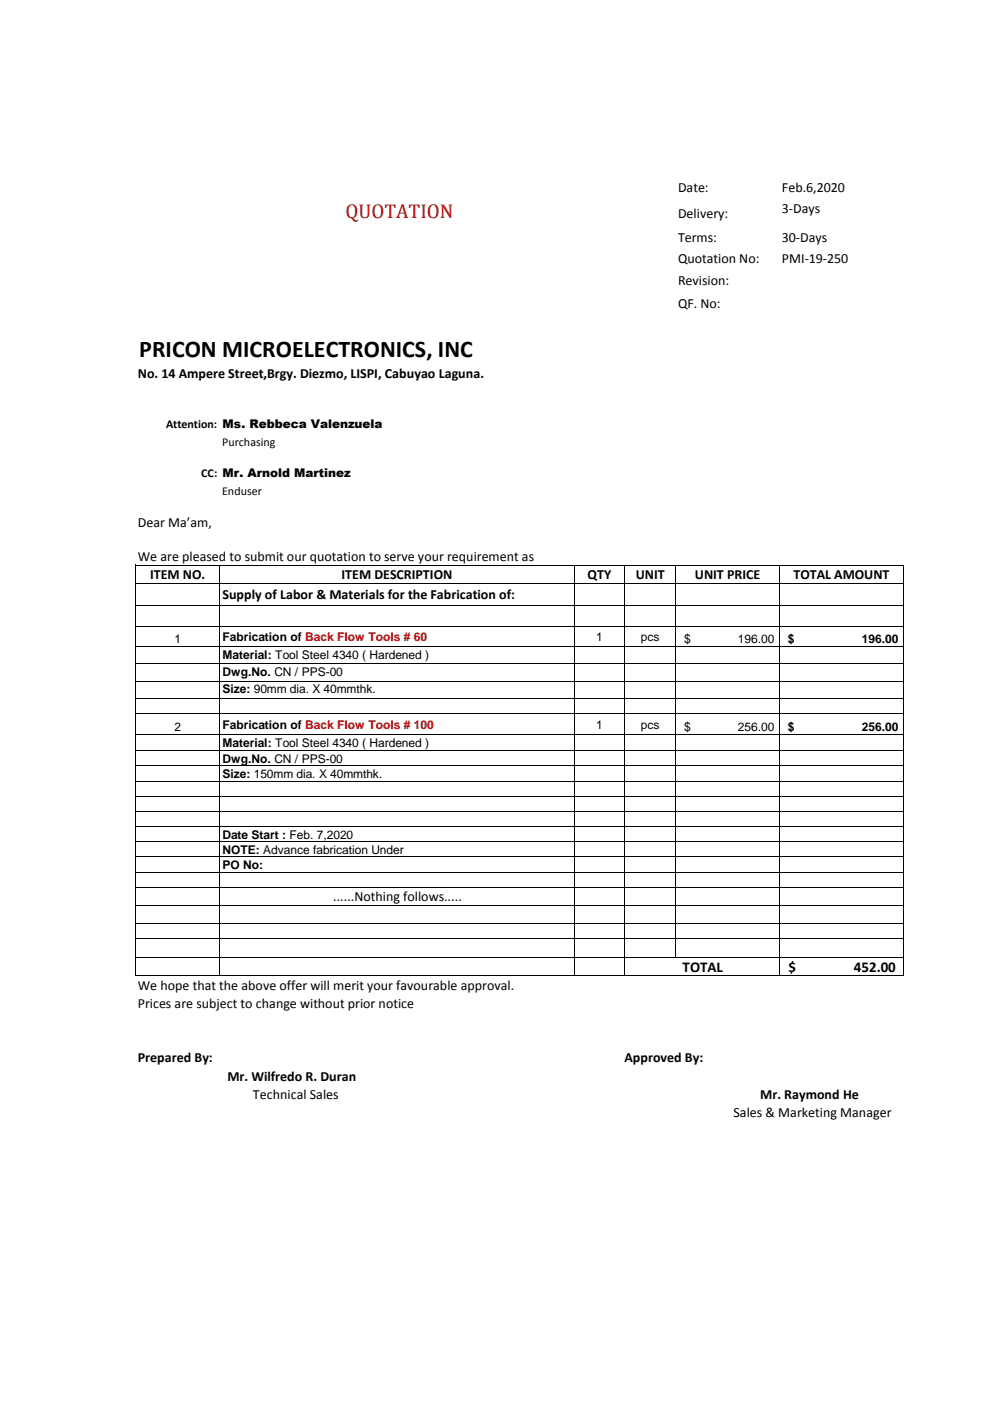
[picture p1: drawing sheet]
<svg xmlns="http://www.w3.org/2000/svg" width="210mm" height="297mm" viewBox="0 0 210 297" stroke-linecap="round" stroke-linejoin="round" font-family="sans-serif">
<defs><g id="words">
<text font-size="5.1" x="29.5" y="75.7">PRICON MICROELECTRONICS, INC</text>
<text font-size="4.2" fill="#c00000" x="73.2" y="46.2">QUOTATION</text>
<g font-size="3.2">
<text x="144.6" y="205.9">TOTAL</text>
<text x="167" y="205.9">$</text>
<text x="180.9" y="205.9">452.00</text>
</g>
<g font-size="3">
<text x="143.7" y="40.7">Date:</text>
<text x="165.7" y="40.7">Feb.6,2020</text>
<text x="143.7" y="46.2">Delivery:</text>
<text x="165.7" y="45">3-Days</text>
<text x="143.7" y="51.3">Terms:</text>
<text x="165.7" y="51.3">30-Days</text>
<text x="143.7" y="55.8">Quotation No:</text>
<text x="165.7" y="55.8">PMI-19-250</text>
<text x="143.7" y="60.5">Revision:</text>
<text x="143.7" y="65.2">QF. No:</text>
<text x="29.2" y="80.2">No. 14 Ampere Street,Brgy. Diezmo, LISPI, Cabuyao Laguna.</text>
<text x="29.2" y="111.8">Dear Ma’am,</text>
<text x="29.2" y="118.8">We are pleased to submit our quotation to serve your requirement as</text>
<text x="31.8" y="122.7">ITEM NO.</text>
<text x="72.4" y="122.7">ITEM DESCRIPTION</text>
<text x="124.5" y="122.7">QTY</text>
<text x="134.7" y="122.7">UNIT</text>
<text x="147.2" y="122.7">UNIT PRICE</text>
<text x="168.1" y="122.7">TOTAL AMOUNT</text>
<text x="47.1" y="127">Supply of Labor &amp; Materials for the Fabrication of:</text>
<text x="70.6" y="191">......Nothing follows.....</text>
<text x="29.2" y="209.8">We hope that the above offer will merit your favourable approval.</text>
<text x="29.2" y="213.6">Prices are subject to change without prior notice</text>
<text x="29.2" y="225.2">Prepared By:</text>
<text x="132.3" y="225.2">Approved By:</text>
<text x="48.2" y="229">Mr. Wilfredo R. Duran</text>
<text x="53.6" y="232.9">Technical Sales</text>
<text x="161.1" y="232.9">Mr. Raymond He</text>
<text x="155.4" y="236.7">Sales &amp; Marketing Manager</text>
</g>
<g font-size="2.5">
<text x="35.2" y="90.8">Attention: Ms. Rebbeca Valenzuela</text>
<text x="47.1" y="94.5">Purchasing</text>
<text x="42.6" y="101.2">CC: Mr. Arnold Martinez</text>
<text x="47.1" y="104.9">Enduser</text>
<text x="37" y="136.2">1</text>
<text x="47.1" y="135.9">Fabrication of Back Flow Tools # 60</text>
<text x="126.3" y="135.9">1</text>
<text x="135.8" y="135.9">pcs</text>
<text x="144.9" y="136.2">$</text>
<text x="156.4" y="136.2">196.00</text>
<text x="166.9" y="136.2">$</text>
<text x="182.6" y="136.2">196.00</text>
<text x="47.1" y="139.6">Material: Tool Steel 4340 ( Hardened )</text>
<text x="47.1" y="143.3">Dwg.No. CN / PPS-00</text>
<text x="47.1" y="147">Size: 90mm dia. X 40mmthk.</text>
<text x="37" y="154.9">2</text>
<text x="47.1" y="154.5">Fabrication of Back Flow Tools # 100</text>
<text x="126.3" y="154.4">1</text>
<text x="135.8" y="154.4">pcs</text>
<text x="144.9" y="154.9">$</text>
<text x="156.4" y="154.9">256.00</text>
<text x="166.9" y="154.9">$</text>
<text x="182.6" y="154.9">256.00</text>
<text x="47.1" y="158.3">Material: Tool Steel 4340 ( Hardened )</text>
<text x="47.1" y="161.7">Dwg.No. CN / PPS-00</text>
<text x="47.1" y="164.9">Size: 150mm dia. X 40mmthk.</text>
<text x="47.1" y="177.8">Date Start : Feb. 7,2020</text>
<text x="47.1" y="181">NOTE: Advance fabrication Under</text>
<text x="47.1" y="184.2">PO No:</text>
</g>
</g></defs>
<g fill="none" stroke="#000" stroke-width=".21">
<path d="M28.7 119.7v87.2M28.8 119.8h162.7M46.6 119.9v87M121.6 119.9v87M132.4 119.9v87M143.1 119.9v83M165.2 119.9v87M191.4 119.9v87M28.8 123.6h162.7M28.8 128.2h162.7M28.8 132.8h162.7M28.8 137h162.7"/>
<path d="M28.8 140.7h162.7M28.8 144.4h162.7M28.8 148h162.7M28.8 151.3h162.7M28.8 155.7h162.7M28.8 159.1h162.7M28.8 162.3h162.7M28.8 165.5h162.7M28.8 168.7h162.7M28.8 172h162.7M28.8 175.2h162.7M28.8 178.4h162.7"/>
<path d="M28.8 181.6h162.7M28.8 184.8h162.7M28.8 188h162.7M28.8 191.9h162.7M28.8 195.8h162.7M28.8 199h162.7M28.8 202.8h162.7M28.8 206.8h162.7"/>
</g>
<use href="#words"/>
</svg>
